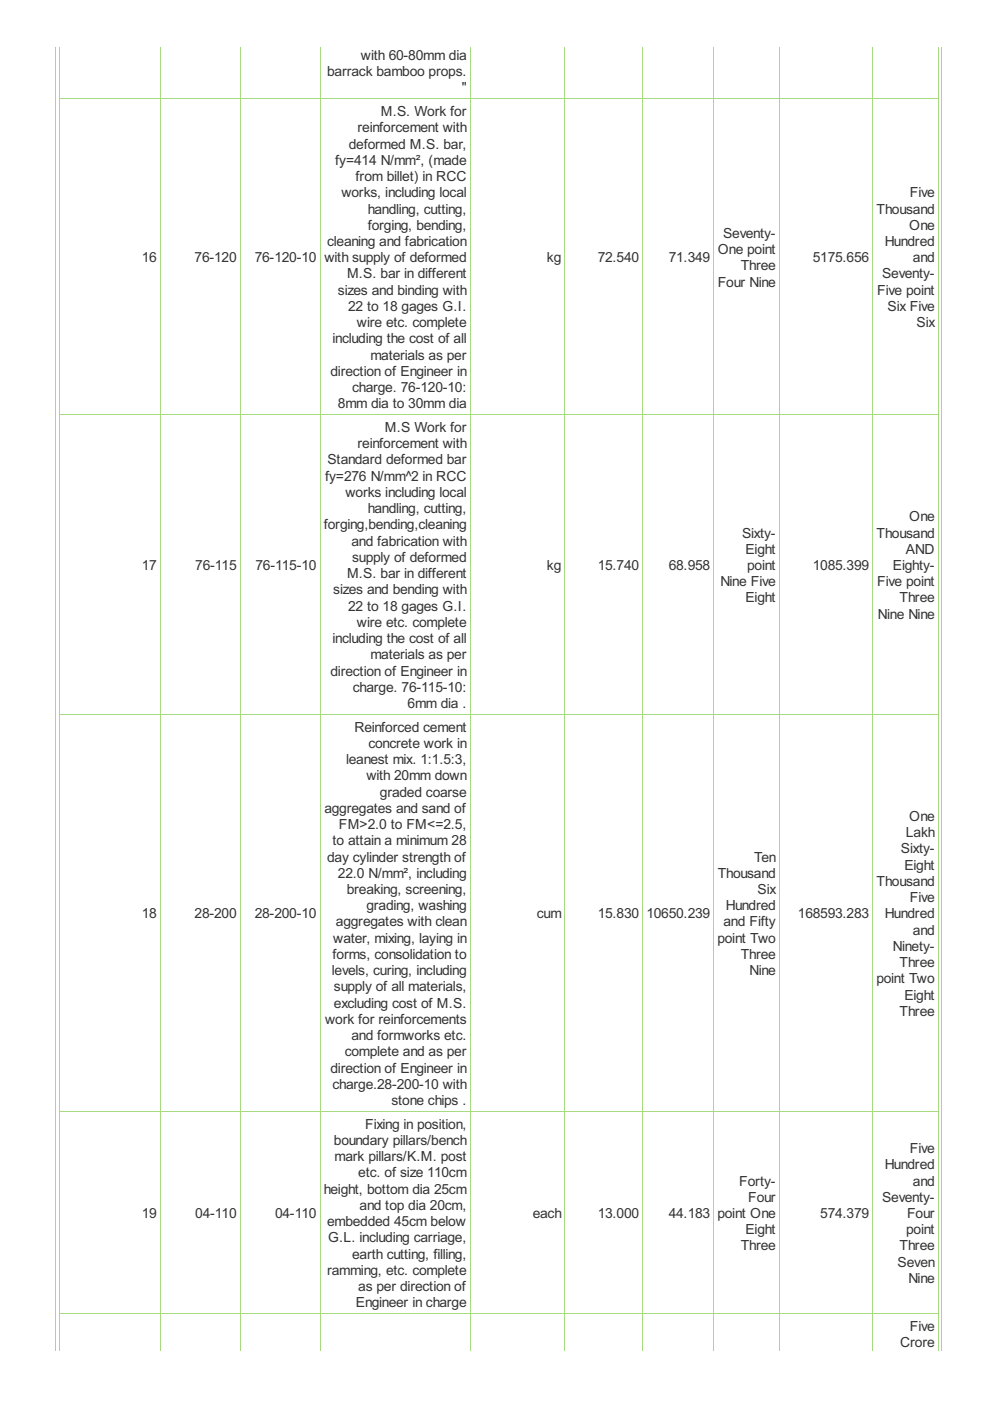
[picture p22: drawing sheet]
<svg xmlns="http://www.w3.org/2000/svg" width="210mm" height="297mm" viewBox="0 0 210 297" stroke-linecap="round" stroke-linejoin="round" font-family="sans-serif">
<defs><g id="words">
<g font-size="3.3" fill="#333">
<text x="69.4" y="16.2">barrack bamboo props.</text>
<text x="76.5" y="12.7">with 60-80mm dia</text>
<text x="97.9" y="19.6">&quot;</text>
<text x="75.8" y="28.1">reinforcement with</text>
<text x="80.7" y="24.6">M.S. Work for</text>
<text x="71.1" y="34.9">fy=414 N/mm², (made</text>
<text x="74" y="31.5">deformed M.S. bar,</text>
<text x="72.4" y="41.8">works, including local</text>
<text x="75.4" y="38.4">from billet) in RCC</text>
<text x="192.9" y="41.8">Five</text>
<text x="78" y="45.3">handling, cutting,</text>
<text x="185.9" y="45.3">Thousand</text>
<text x="69.4" y="52.2">cleaning and fabrication</text>
<text x="78" y="48.7">forging, bending,</text>
<text x="152.2" y="53.9">One point</text>
<text x="153.3" y="50.4">Seventy-</text>
<text x="187.6" y="52.2">Hundred</text>
<text x="192.8" y="48.7">One</text>
<text x="30.1" y="55.6">16</text>
<text x="41.3" y="55.6">76-120</text>
<text x="54" y="55.6">76-120-10</text>
<text x="68.8" y="55.6">with supply of deformed</text>
<text x="73.6" y="59">M.S. bar in different</text>
<text x="116" y="55.6">kg</text>
<text x="126.7" y="55.6">72.540</text>
<text x="141.8" y="55.6">71.349</text>
<text x="157" y="57.3">Three</text>
<text x="172.3" y="55.6">5175.656</text>
<text x="187" y="59">Seventy-</text>
<text x="193.6" y="55.6">and</text>
<text x="71.7" y="62.5">sizes and binding with</text>
<text x="73.8" y="65.9">22 to 18 gages G.I.</text>
<text x="152.2" y="60.8">Four Nine</text>
<text x="186" y="62.5">Five point</text>
<text x="188.2" y="65.9">Six Five</text>
<text x="75.7" y="69.4">wire etc. complete</text>
<text x="194.3" y="69.4">Six</text>
<text x="70.5" y="72.8">including the cost of all</text>
<text x="78.5" y="76.2">materials as per</text>
<text x="70.1" y="79.7">direction of Engineer in</text>
<text x="74.7" y="83.1">charge. 76-120-10:</text>
<text x="71.7" y="86.6">8mm dia to 30mm dia</text>
<text x="75.8" y="95">reinforcement with</text>
<text x="81.6" y="91.6">M.S Work for</text>
<text x="68.9" y="101.9">fy=276 N/mm^2 in RCC</text>
<text x="69.4" y="98.5">Standard deformed bar</text>
<text x="73.2" y="105.4">works including local</text>
<text x="68.6" y="112.2">forging,bending,cleaning</text>
<text x="78" y="108.8">handling, cutting,</text>
<text x="157.3" y="114">Sixty-</text>
<text x="185.9" y="114">Thousand</text>
<text x="192.8" y="110.5">One</text>
<text x="74.5" y="115.7">and fabrication with</text>
<text x="74.7" y="119.1">supply of deformed</text>
<text x="158" y="117.4">Eight</text>
<text x="192" y="117.4">AND</text>
<text x="30.1" y="120.9">17</text>
<text x="41.4" y="120.9">76-115</text>
<text x="54.2" y="120.9">76-115-10</text>
<text x="73.6" y="122.6">M.S. bar in different</text>
<text x="116" y="120.9">kg</text>
<text x="126.7" y="120.9">15.740</text>
<text x="141.8" y="120.9">68.958</text>
<text x="152.7" y="124.3">Nine Five</text>
<text x="158.4" y="120.9">point</text>
<text x="172.3" y="120.9">1085.399</text>
<text x="186" y="124.3">Five point</text>
<text x="189.3" y="120.9">Eighty-</text>
<text x="70.7" y="126">sizes and bending with</text>
<text x="73.8" y="129.5">22 to 18 gages G.I.</text>
<text x="158" y="127.7">Eight</text>
<text x="186.2" y="131.2">Nine Nine</text>
<text x="190.7" y="127.7">Three</text>
<text x="70.5" y="136.3">including the cost of all</text>
<text x="75.7" y="132.9">wire etc. complete</text>
<text x="70.1" y="143.2">direction of Engineer in</text>
<text x="78.5" y="139.8">materials as per</text>
<text x="74.8" y="146.7">charge. 76-115-10:</text>
<text x="75.2" y="155.1">Reinforced cement</text>
<text x="86.4" y="150.1">6mm dia .</text>
<text x="78.1" y="158.6">concrete work in</text>
<text x="73.4" y="162">leanest mix. 1:1.5:3,</text>
<text x="77.7" y="165.5">with 20mm down</text>
<text x="68.8" y="172.3">aggregates and sand of</text>
<text x="80.6" y="168.9">graded coarse</text>
<text x="70.5" y="179.2">to attain a minimum 28</text>
<text x="71.9" y="175.8">FM&gt;2.0 to FM&lt;=2.5,</text>
<text x="192" y="177.5">Lakh</text>
<text x="192.8" y="174.1">One</text>
<text x="69.4" y="182.7">day cylinder strength of</text>
<text x="159.9" y="182.7">Ten</text>
<text x="191" y="180.9">Sixty-</text>
<text x="191.7" y="184.4">Eight</text>
<text x="71.7" y="186.1">22.0 N/mm², including</text>
<text x="73.5" y="189.5">breaking, screening,</text>
<text x="152.2" y="186.1">Thousand</text>
<text x="160.6" y="189.5">Six</text>
<text x="185.9" y="187.8">Thousand</text>
<text x="192.9" y="191.3">Five</text>
<text x="30.1" y="194.7">18</text>
<text x="41.3" y="194.7">28-200</text>
<text x="54" y="194.7">28-200-10</text>
<text x="71.2" y="196.4">aggregates with clean</text>
<text x="77.7" y="193">grading, washing</text>
<text x="113.8" y="194.7">cum</text>
<text x="126.7" y="194.7">15.830</text>
<text x="137.1" y="194.7">10650.239</text>
<text x="153.4" y="196.4">and Fifty</text>
<text x="153.9" y="193">Hundred</text>
<text x="169.2" y="194.7">168593.283</text>
<text x="187.6" y="194.7">Hundred</text>
<text x="70.5" y="203.3">forms, consolidation to</text>
<text x="70.7" y="199.9">water, mixing, laying in</text>
<text x="152.1" y="199.9">point Two</text>
<text x="157" y="203.3">Three</text>
<text x="189.3" y="201.6">Ninety-</text>
<text x="193.6" y="198.2">and</text>
<text x="70.4" y="206.8">levels, curing, including</text>
<text x="158.9" y="206.8">Nine</text>
<text x="185.8" y="208.5">point Two</text>
<text x="190.7" y="205">Three</text>
<text x="70.8" y="210.2">supply of all materials,</text>
<text x="70.8" y="213.6">excluding cost of M.S.</text>
<text x="190.7" y="215.4">Three</text>
<text x="191.7" y="211.9">Eight</text>
<text x="68.9" y="217.1">work for reinforcements</text>
<text x="74.5" y="220.5">and formworks etc.</text>
<text x="70.1" y="227.4">direction of Engineer in</text>
<text x="73.1" y="224">complete and as per</text>
<text x="70.5" y="230.8">charge.28-200-10 with</text>
<text x="77.4" y="239.3">Fixing in position,</text>
<text x="83" y="234.3">stone chips .</text>
<text x="70.8" y="242.8">boundary pillars/bench</text>
<text x="192.9" y="244.5">Five</text>
<text x="70.9" y="246.2">mark pillars/K.M. post</text>
<text x="76" y="249.6">etc. of size 110cm</text>
<text x="156.8" y="251.4">Forty-</text>
<text x="187.6" y="247.9">Hundred</text>
<text x="193.6" y="251.4">and</text>
<text x="68.6" y="253.1">height, bottom dia 25cm</text>
<text x="76.2" y="256.5">and top dia 20cm,</text>
<text x="158.6" y="254.8">Four</text>
<text x="187" y="254.8">Seventy-</text>
<text x="30.1" y="258.2">19</text>
<text x="41.4" y="258.2">04-110</text>
<text x="58.3" y="258.2">04-110</text>
<text x="69.4" y="260">embedded 45cm below</text>
<text x="69.6" y="263.4">G.L. including carriage,</text>
<text x="113" y="258.2">each</text>
<text x="126.7" y="258.2">13.000</text>
<text x="141.8" y="258.2">44.183</text>
<text x="152.1" y="258.2">point One</text>
<text x="158" y="261.7">Eight</text>
<text x="173.9" y="258.2">574.379</text>
<text x="192.1" y="261.7">point</text>
<text x="192.3" y="258.2">Four</text>
<text x="74.7" y="266.8">earth cutting, filling,</text>
<text x="157" y="265.1">Three</text>
<text x="190.3" y="268.6">Seven</text>
<text x="190.7" y="265.1">Three</text>
<text x="69.4" y="270.3">ramming, etc. complete</text>
<text x="76" y="273.7">as per direction of</text>
<text x="192.6" y="272">Nine</text>
<text x="75.4" y="277.2">Engineer in charge</text>
<text x="190.9" y="285.6">Crore</text>
<text x="192.9" y="282.2">Five</text>
</g>
</g></defs>
<g fill="none" stroke="#a8da7f" stroke-width=".21">
<path d="M11.8 9.9v276.5M12.6 9.9v276.5M34 9.9v276.5M50.9 9.9v276.5M67.9 9.9v276.5M99.7 9.9v276.5M119.8 9.9v276.5M136.3 9.9v276.5M151.3 9.9v276.5M165.2 9.9v276.5M185 9.9v276.5M198.9 9.9v276.5"/>
<path d="M199.7 9.9v276.5M12.6 21h186.4M12.6 87.9h186.4M12.6 151.5h186.4M12.6 235.7h186.4M12.6 278.5h186.4"/>
</g>
<use href="#words"/>
</svg>
